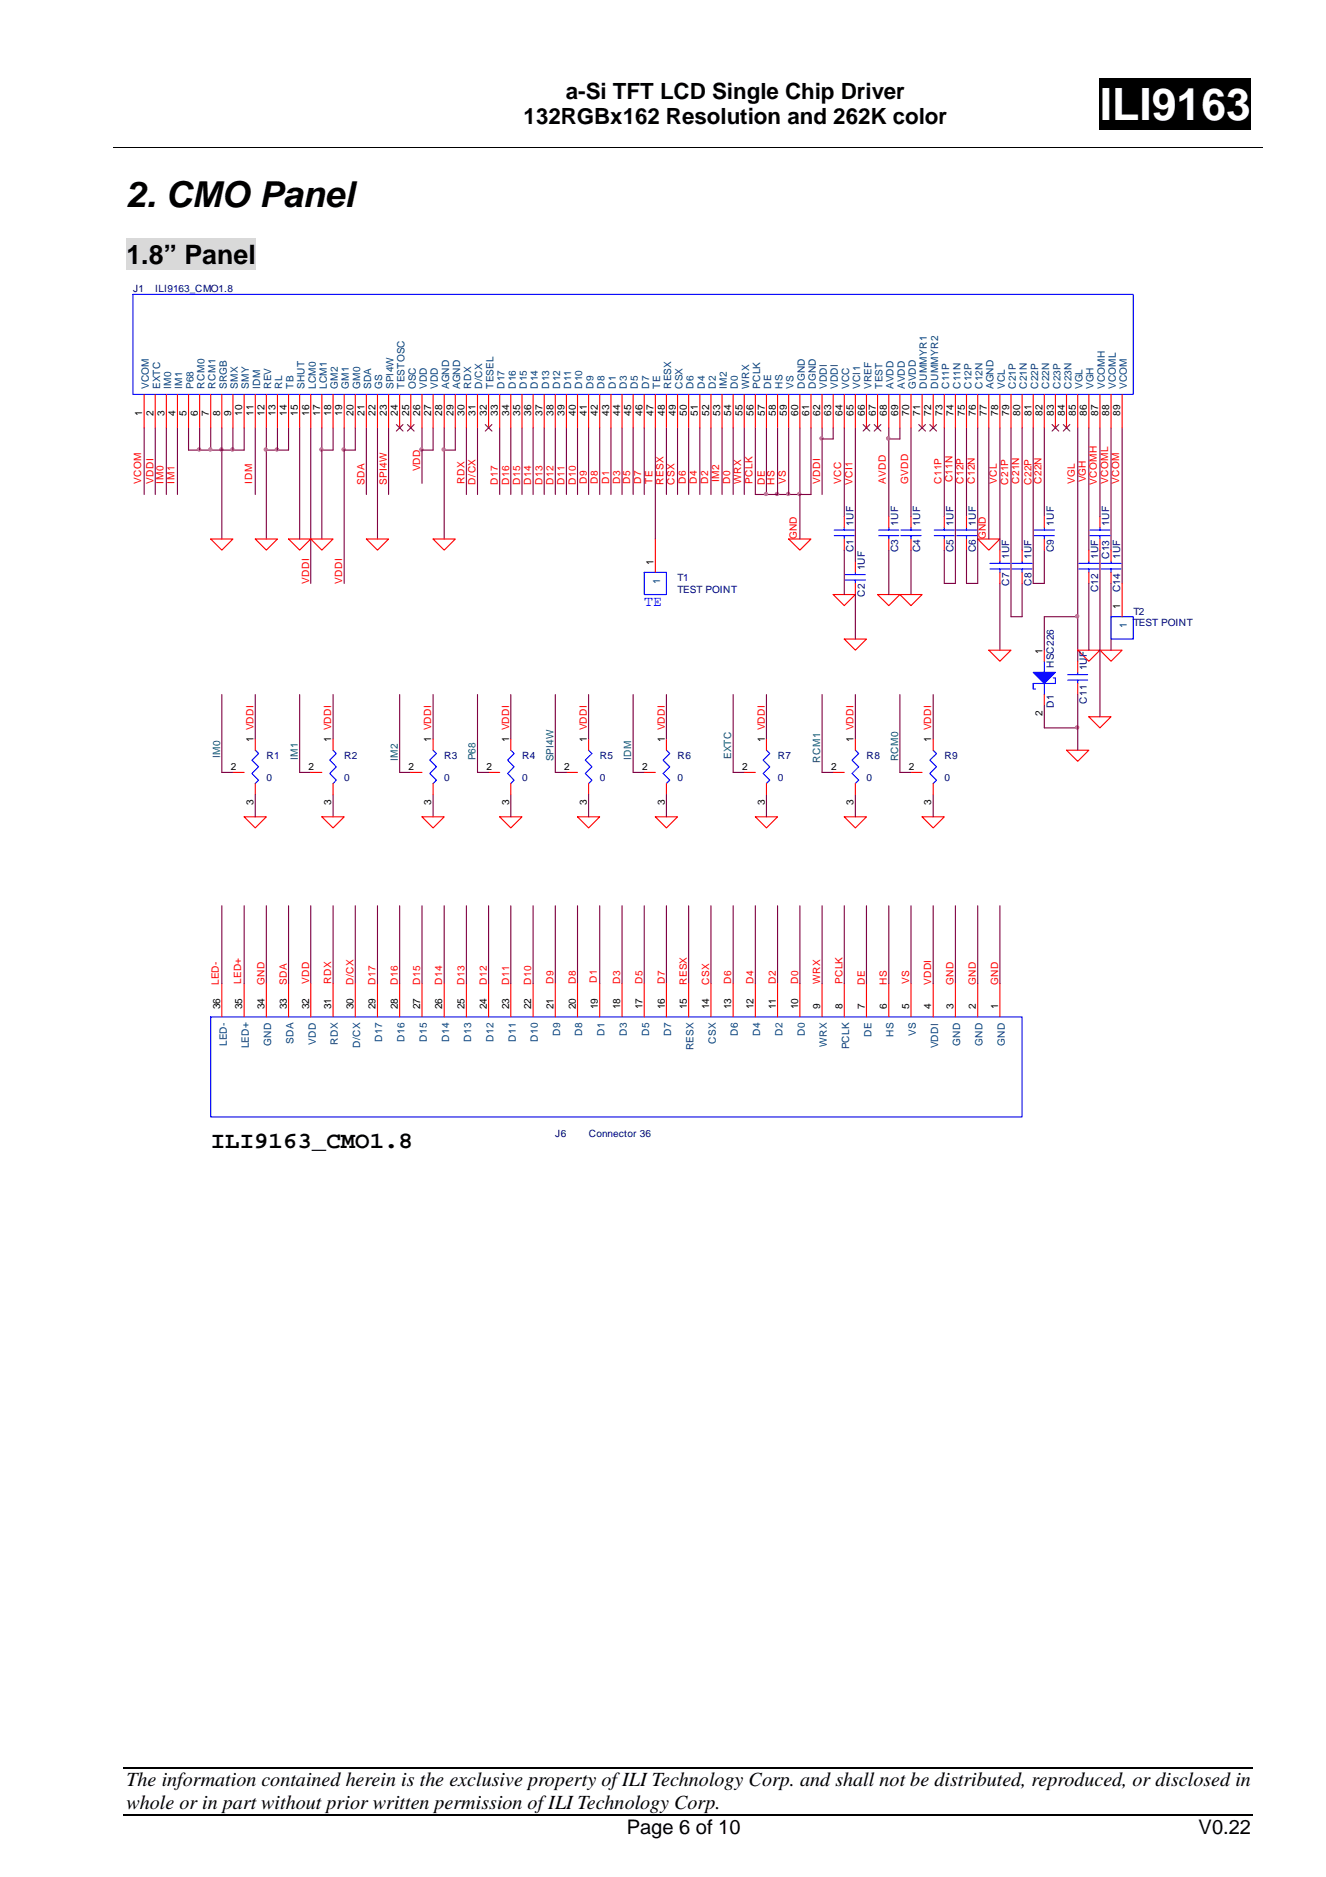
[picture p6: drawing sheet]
<svg xmlns="http://www.w3.org/2000/svg" width="210mm" height="297mm" viewBox="0 0 210 297" stroke-linecap="round" stroke-linejoin="round" font-family="sans-serif">
<defs><g id="words">
<text font-size="7" fill="#fff" x="174.1" y="18.9">ILI9163</text>
<text font-size="5.7" x="20" y="32.7">2. CMO Panel</text>
<text font-size="4.2" x="20" y="41.8">1.8” Panel</text>
<text font-size="3.7" x="33.4" y="181.7">ILI9163_CMO1.8</text>
<g font-size="3.5">
<text x="89.6" y="15.6">a-Si TFT LCD Single Chip Driver</text>
<text x="82.9" y="19.7">132RGBx162 Resolution and 262K color</text>
</g>
<g font-size="3.2">
<text x="20" y="282.7">The information contained herein is the exclusive property ofILI Technology Corp. and shall not be distributed, reproduced, or disclosed in</text>
<text x="20" y="286.3">whole or in part without prior written permission of ILI Technology Corp.</text>
<text x="99.2" y="290.2">Page 6 of 10</text>
<text x="189.7" y="290.2">V0.22</text>
</g>
<text font-size="2.3" fill="#00f" x="102" y="95.9">TE</text>
<g font-size="1.6" fill="#000080">
<text x="21.1" y="46.3">J1</text>
<text x="24.6" y="46.3">ILI9163_CMO1.8</text>
<text x="135.1" y="83.2" transform="rotate(-90 135.1 83.2)">1UF</text>
<text x="142.2" y="83.2" transform="rotate(-90 142.2 83.2)">1UF</text>
<text x="145.7" y="83.2" transform="rotate(-90 145.7 83.2)">1UF</text>
<text x="151" y="83.2" transform="rotate(-90 151 83.2)">1UF</text>
<text x="154.5" y="83.2" transform="rotate(-90 154.5 83.2)">1UF</text>
<text x="166.8" y="83.2" transform="rotate(-90 166.8 83.2)">1UF</text>
<text x="175.6" y="83.2" transform="rotate(-90 175.6 83.2)">1UF</text>
<text x="135.1" y="87.4" transform="rotate(-90 135.1 87.4)">C1</text>
<text x="142.2" y="87.4" transform="rotate(-90 142.2 87.4)">C3</text>
<text x="145.7" y="87.4" transform="rotate(-90 145.7 87.4)">C4</text>
<text x="151" y="87.4" transform="rotate(-90 151 87.4)">C5</text>
<text x="154.5" y="87.4" transform="rotate(-90 154.5 87.4)">C6</text>
<text x="159.7" y="88.5" transform="rotate(-90 159.7 88.5)">1UF</text>
<text x="163.3" y="88.5" transform="rotate(-90 163.3 88.5)">1UF</text>
<text x="166.8" y="87.4" transform="rotate(-90 166.8 87.4)">C9</text>
<text x="173.8" y="88.5" transform="rotate(-90 173.8 88.5)">1UF</text>
<text x="175.6" y="88.5" transform="rotate(-90 175.6 88.5)">C13</text>
<text x="177.3" y="88.5" transform="rotate(-90 177.3 88.5)">1UF</text>
<text x="107.3" y="92">T1</text>
<text x="107.3" y="93.8">TEST POINT</text>
<text x="136.9" y="94.4" transform="rotate(-90 136.9 94.4)">C2</text>
<text x="136.9" y="90.2" transform="rotate(-90 136.9 90.2)">1UF</text>
<text x="159.7" y="92.7" transform="rotate(-90 159.7 92.7)">C7</text>
<text x="163.3" y="92.7" transform="rotate(-90 163.3 92.7)">C8</text>
<text x="173.8" y="93.7" transform="rotate(-90 173.8 93.7)">C12</text>
<text x="177.3" y="93.7" transform="rotate(-90 177.3 93.7)">C14</text>
<text x="179.4" y="97.3">T2</text>
<text x="179.4" y="99">TEST POINT</text>
<text x="166.8" y="105.7" transform="rotate(-90 166.8 105.7)">HSC226</text>
<text x="172.1" y="106.1" transform="rotate(-90 172.1 106.1)">1UF</text>
<text x="166.8" y="112" transform="rotate(-90 166.8 112)">D1</text>
<text x="172.1" y="111.3" transform="rotate(-90 172.1 111.3)">C11</text>
<text x="42.2" y="120.1">R1</text>
<text x="42.2" y="123.7">0</text>
<text x="54.5" y="120.1">R2</text>
<text x="54.5" y="123.7">0</text>
<text x="70.3" y="120.1">R3</text>
<text x="70.3" y="123.7">0</text>
<text x="82.6" y="120.1">R4</text>
<text x="82.6" y="123.7">0</text>
<text x="95" y="120.1">R5</text>
<text x="95" y="123.7">0</text>
<text x="107.3" y="120.1">R6</text>
<text x="107.3" y="123.7">0</text>
<text x="123.1" y="120.1">R7</text>
<text x="123.1" y="123.7">0</text>
<text x="137.2" y="120.1">R8</text>
<text x="137.2" y="123.7">0</text>
<text x="149.5" y="120.1">R9</text>
<text x="149.5" y="123.7">0</text>
<text x="87.9" y="180">J6</text>
<text x="93.2" y="180">Connector 36</text>
</g>
<g font-size="1.6">
<text x="22.5" y="65.8" transform="rotate(-90 22.5 65.8)">1</text>
<text x="24.3" y="65.8" transform="rotate(-90 24.3 65.8)">2</text>
<text x="26" y="65.8" transform="rotate(-90 26 65.8)">3</text>
<text x="27.8" y="65.8" transform="rotate(-90 27.8 65.8)">4</text>
<text x="29.5" y="65.8" transform="rotate(-90 29.5 65.8)">5</text>
<text x="31.3" y="65.8" transform="rotate(-90 31.3 65.8)">6</text>
<text x="33.1" y="65.8" transform="rotate(-90 33.1 65.8)">7</text>
<text x="34.8" y="65.8" transform="rotate(-90 34.8 65.8)">8</text>
<text x="36.6" y="65.8" transform="rotate(-90 36.6 65.8)">9</text>
<text x="38.4" y="65.8" transform="rotate(-90 38.4 65.8)">10</text>
<text x="40.1" y="65.8" transform="rotate(-90 40.1 65.8)">11</text>
<text x="41.9" y="65.8" transform="rotate(-90 41.9 65.8)">12</text>
<text x="43.6" y="65.8" transform="rotate(-90 43.6 65.8)">13</text>
<text x="45.4" y="65.8" transform="rotate(-90 45.4 65.8)">14</text>
<text x="47.2" y="65.8" transform="rotate(-90 47.2 65.8)">15</text>
<text x="48.9" y="65.8" transform="rotate(-90 48.9 65.8)">16</text>
<text x="50.7" y="65.8" transform="rotate(-90 50.7 65.8)">17</text>
<text x="52.4" y="65.8" transform="rotate(-90 52.4 65.8)">18</text>
<text x="54.2" y="65.8" transform="rotate(-90 54.2 65.8)">19</text>
<text x="55.9" y="65.8" transform="rotate(-90 55.9 65.8)">20</text>
<text x="57.7" y="65.8" transform="rotate(-90 57.7 65.8)">21</text>
<text x="59.5" y="65.8" transform="rotate(-90 59.5 65.8)">22</text>
<text x="61.2" y="65.8" transform="rotate(-90 61.2 65.8)">23</text>
<text x="63" y="65.8" transform="rotate(-90 63 65.8)">24</text>
<text x="64.7" y="65.8" transform="rotate(-90 64.7 65.8)">25</text>
<text x="66.5" y="65.8" transform="rotate(-90 66.5 65.8)">26</text>
<text x="68.3" y="65.8" transform="rotate(-90 68.3 65.8)">27</text>
<text x="70" y="65.8" transform="rotate(-90 70 65.8)">28</text>
<text x="71.8" y="65.8" transform="rotate(-90 71.8 65.8)">29</text>
<text x="73.5" y="65.8" transform="rotate(-90 73.5 65.8)">30</text>
<text x="75.3" y="65.8" transform="rotate(-90 75.3 65.8)">31</text>
<text x="77.1" y="65.8" transform="rotate(-90 77.1 65.8)">32</text>
<text x="78.8" y="65.8" transform="rotate(-90 78.8 65.8)">33</text>
<text x="80.6" y="65.8" transform="rotate(-90 80.6 65.8)">34</text>
<text x="82.3" y="65.8" transform="rotate(-90 82.3 65.8)">35</text>
<text x="84.1" y="65.8" transform="rotate(-90 84.1 65.8)">36</text>
<text x="85.9" y="65.8" transform="rotate(-90 85.9 65.8)">37</text>
<text x="87.6" y="65.8" transform="rotate(-90 87.6 65.8)">38</text>
<text x="89.4" y="65.8" transform="rotate(-90 89.4 65.8)">39</text>
<text x="91.1" y="65.8" transform="rotate(-90 91.1 65.8)">40</text>
<text x="92.9" y="65.8" transform="rotate(-90 92.9 65.8)">41</text>
<text x="94.7" y="65.8" transform="rotate(-90 94.7 65.8)">42</text>
<text x="96.4" y="65.8" transform="rotate(-90 96.4 65.8)">43</text>
<text x="98.2" y="65.8" transform="rotate(-90 98.2 65.8)">44</text>
<text x="99.9" y="65.8" transform="rotate(-90 99.9 65.8)">45</text>
<text x="101.7" y="65.8" transform="rotate(-90 101.7 65.8)">46</text>
<text x="103.4" y="65.8" transform="rotate(-90 103.4 65.8)">47</text>
<text x="105.2" y="65.8" transform="rotate(-90 105.2 65.8)">48</text>
<text x="107" y="65.8" transform="rotate(-90 107 65.8)">49</text>
<text x="108.7" y="65.8" transform="rotate(-90 108.7 65.8)">50</text>
<text x="110.5" y="65.8" transform="rotate(-90 110.5 65.8)">51</text>
<text x="112.2" y="65.8" transform="rotate(-90 112.2 65.8)">52</text>
<text x="114" y="65.8" transform="rotate(-90 114 65.8)">53</text>
<text x="115.8" y="65.8" transform="rotate(-90 115.8 65.8)">54</text>
<text x="117.5" y="65.8" transform="rotate(-90 117.5 65.8)">55</text>
<text x="119.3" y="65.8" transform="rotate(-90 119.3 65.8)">56</text>
<text x="121.1" y="65.8" transform="rotate(-90 121.1 65.8)">57</text>
<text x="122.8" y="65.8" transform="rotate(-90 122.8 65.8)">58</text>
<text x="124.6" y="65.8" transform="rotate(-90 124.6 65.8)">59</text>
<text x="126.3" y="65.8" transform="rotate(-90 126.3 65.8)">60</text>
<text x="128.1" y="65.8" transform="rotate(-90 128.1 65.8)">61</text>
<text x="129.8" y="65.8" transform="rotate(-90 129.8 65.8)">62</text>
<text x="131.6" y="65.8" transform="rotate(-90 131.6 65.8)">63</text>
<text x="133.3" y="65.8" transform="rotate(-90 133.3 65.8)">64</text>
<text x="135.1" y="65.8" transform="rotate(-90 135.1 65.8)">65</text>
<text x="136.9" y="65.8" transform="rotate(-90 136.9 65.8)">66</text>
<text x="138.6" y="65.8" transform="rotate(-90 138.6 65.8)">67</text>
<text x="140.4" y="65.8" transform="rotate(-90 140.4 65.8)">68</text>
<text x="142.2" y="65.8" transform="rotate(-90 142.2 65.8)">69</text>
<text x="143.9" y="65.8" transform="rotate(-90 143.9 65.8)">70</text>
<text x="145.7" y="65.8" transform="rotate(-90 145.7 65.8)">71</text>
<text x="147.4" y="65.8" transform="rotate(-90 147.4 65.8)">72</text>
<text x="149.2" y="65.8" transform="rotate(-90 149.2 65.8)">73</text>
<text x="151" y="65.8" transform="rotate(-90 151 65.8)">74</text>
<text x="152.7" y="65.8" transform="rotate(-90 152.7 65.8)">75</text>
<text x="154.5" y="65.8" transform="rotate(-90 154.5 65.8)">76</text>
<text x="156.2" y="65.8" transform="rotate(-90 156.2 65.8)">77</text>
<text x="158" y="65.8" transform="rotate(-90 158 65.8)">78</text>
<text x="159.7" y="65.8" transform="rotate(-90 159.7 65.8)">79</text>
<text x="161.5" y="65.8" transform="rotate(-90 161.5 65.8)">80</text>
<text x="163.3" y="65.8" transform="rotate(-90 163.3 65.8)">81</text>
<text x="165" y="65.8" transform="rotate(-90 165 65.8)">82</text>
<text x="166.8" y="65.8" transform="rotate(-90 166.8 65.8)">83</text>
<text x="168.6" y="65.8" transform="rotate(-90 168.6 65.8)">84</text>
<text x="170.3" y="65.8" transform="rotate(-90 170.3 65.8)">85</text>
<text x="172.1" y="65.8" transform="rotate(-90 172.1 65.8)">86</text>
<text x="173.8" y="65.8" transform="rotate(-90 173.8 65.8)">87</text>
<text x="175.6" y="65.8" transform="rotate(-90 175.6 65.8)">88</text>
<text x="177.3" y="65.8" transform="rotate(-90 177.3 65.8)">89</text>
<text x="103.4" y="89.3" transform="rotate(-90 103.4 89.3)">1</text>
<text x="177.3" y="96.4" transform="rotate(-90 177.3 96.4)">1</text>
<text x="165" y="103.4" transform="rotate(-90 165 103.4)">1</text>
<text x="165" y="113.3" transform="rotate(-90 165 113.3)">2</text>
<text x="40.1" y="117.5" transform="rotate(-90 40.1 117.5)">1 VDDI</text>
<text x="52.4" y="117.5" transform="rotate(-90 52.4 117.5)">1 VDDI</text>
<text x="68.3" y="117.5" transform="rotate(-90 68.3 117.5)">1 VDDI</text>
<text x="80.6" y="117.5" transform="rotate(-90 80.6 117.5)">1 VDDI</text>
<text x="92.9" y="117.5" transform="rotate(-90 92.9 117.5)">1 VDDI</text>
<text x="105.2" y="117.5" transform="rotate(-90 105.2 117.5)">1 VDDI</text>
<text x="121.1" y="117.5" transform="rotate(-90 121.1 117.5)">1 VDDI</text>
<text x="135.1" y="117.5" transform="rotate(-90 135.1 117.5)">1 VDDI</text>
<text x="147.4" y="117.5" transform="rotate(-90 147.4 117.5)">1 VDDI</text>
<text x="36.5" y="121.9">2</text>
<text x="48.9" y="121.9">2</text>
<text x="64.7" y="121.9">2</text>
<text x="77" y="121.9">2</text>
<text x="89.3" y="121.9">2</text>
<text x="101.6" y="121.9">2</text>
<text x="117.5" y="121.9">2</text>
<text x="131.6" y="121.9">2</text>
<text x="143.9" y="121.9">2</text>
<text x="40.1" y="127.3" transform="rotate(-90 40.1 127.3)">3</text>
<text x="52.4" y="127.3" transform="rotate(-90 52.4 127.3)">3</text>
<text x="68.3" y="127.3" transform="rotate(-90 68.3 127.3)">3</text>
<text x="80.6" y="127.3" transform="rotate(-90 80.6 127.3)">3</text>
<text x="92.9" y="127.3" transform="rotate(-90 92.9 127.3)">3</text>
<text x="105.2" y="127.3" transform="rotate(-90 105.2 127.3)">3</text>
<text x="121.1" y="127.3" transform="rotate(-90 121.1 127.3)">3</text>
<text x="135.1" y="127.3" transform="rotate(-90 135.1 127.3)">3</text>
<text x="147.4" y="127.3" transform="rotate(-90 147.4 127.3)">3</text>
<text x="34.8" y="159.7" transform="rotate(-90 34.8 159.7)">36</text>
<text x="38.4" y="159.7" transform="rotate(-90 38.4 159.7)">35</text>
<text x="41.9" y="159.7" transform="rotate(-90 41.9 159.7)">34</text>
<text x="45.4" y="159.7" transform="rotate(-90 45.4 159.7)">33</text>
<text x="48.9" y="159.7" transform="rotate(-90 48.9 159.7)">32</text>
<text x="52.4" y="159.7" transform="rotate(-90 52.4 159.7)">31</text>
<text x="55.9" y="159.7" transform="rotate(-90 55.9 159.7)">30</text>
<text x="59.5" y="159.7" transform="rotate(-90 59.5 159.7)">29</text>
<text x="63" y="159.7" transform="rotate(-90 63 159.7)">28</text>
<text x="66.5" y="159.7" transform="rotate(-90 66.5 159.7)">27</text>
<text x="70" y="159.7" transform="rotate(-90 70 159.7)">26</text>
<text x="73.5" y="159.7" transform="rotate(-90 73.5 159.7)">25</text>
<text x="77.1" y="159.7" transform="rotate(-90 77.1 159.7)">24</text>
<text x="80.6" y="159.7" transform="rotate(-90 80.6 159.7)">23</text>
<text x="84.1" y="159.7" transform="rotate(-90 84.1 159.7)">22</text>
<text x="87.6" y="159.7" transform="rotate(-90 87.6 159.7)">21</text>
<text x="91.1" y="159.7" transform="rotate(-90 91.1 159.7)">20</text>
<text x="94.7" y="159.7" transform="rotate(-90 94.7 159.7)">19</text>
<text x="98.2" y="159.7" transform="rotate(-90 98.2 159.7)">18</text>
<text x="101.7" y="159.7" transform="rotate(-90 101.7 159.7)">17</text>
<text x="105.2" y="159.7" transform="rotate(-90 105.2 159.7)">16</text>
<text x="108.7" y="159.7" transform="rotate(-90 108.7 159.7)">15</text>
<text x="112.2" y="159.7" transform="rotate(-90 112.2 159.7)">14</text>
<text x="115.8" y="159.7" transform="rotate(-90 115.8 159.7)">13</text>
<text x="119.3" y="159.7" transform="rotate(-90 119.3 159.7)">12</text>
<text x="122.8" y="159.7" transform="rotate(-90 122.8 159.7)">11</text>
<text x="126.3" y="159.7" transform="rotate(-90 126.3 159.7)">10</text>
<text x="129.8" y="159.7" transform="rotate(-90 129.8 159.7)">9</text>
<text x="133.3" y="159.7" transform="rotate(-90 133.3 159.7)">8</text>
<text x="136.9" y="159.7" transform="rotate(-90 136.9 159.7)">7</text>
<text x="140.4" y="159.7" transform="rotate(-90 140.4 159.7)">6</text>
<text x="143.9" y="159.7" transform="rotate(-90 143.9 159.7)">5</text>
<text x="147.4" y="159.7" transform="rotate(-90 147.4 159.7)">4</text>
<text x="151" y="159.7" transform="rotate(-90 151 159.7)">3</text>
<text x="154.5" y="159.7" transform="rotate(-90 154.5 159.7)">2</text>
<text x="158" y="159.7" transform="rotate(-90 158 159.7)">1</text>
</g>
<g font-size="1.6" fill="#004080">
<text x="23.6" y="61.6" transform="rotate(-90 23.6 61.6)">VCOM</text>
<text x="25.3" y="61.6" transform="rotate(-90 25.3 61.6)">EXTC</text>
<text x="27.1" y="61.6" transform="rotate(-90 27.1 61.6)">IM0</text>
<text x="28.8" y="61.6" transform="rotate(-90 28.8 61.6)">IM1</text>
<text x="30.6" y="61.6" transform="rotate(-90 30.6 61.6)">P68</text>
<text x="32.4" y="61.6" transform="rotate(-90 32.4 61.6)">RCM0</text>
<text x="34.1" y="61.6" transform="rotate(-90 34.1 61.6)">RCM1</text>
<text x="35.9" y="61.6" transform="rotate(-90 35.9 61.6)">SRGB</text>
<text x="37.7" y="61.6" transform="rotate(-90 37.7 61.6)">SMX</text>
<text x="39.4" y="61.6" transform="rotate(-90 39.4 61.6)">SMY</text>
<text x="41.2" y="61.6" transform="rotate(-90 41.2 61.6)">IDM</text>
<text x="42.9" y="61.6" transform="rotate(-90 42.9 61.6)">REV</text>
<text x="44.7" y="61.6" transform="rotate(-90 44.7 61.6)">RL</text>
<text x="46.4" y="61.6" transform="rotate(-90 46.4 61.6)">TB</text>
<text x="48.2" y="61.6" transform="rotate(-90 48.2 61.6)">SHUT</text>
<text x="50" y="61.6" transform="rotate(-90 50 61.6)">LCM0</text>
<text x="51.7" y="61.6" transform="rotate(-90 51.7 61.6)">LCM1</text>
<text x="53.5" y="61.6" transform="rotate(-90 53.5 61.6)">GM2</text>
<text x="55.2" y="61.6" transform="rotate(-90 55.2 61.6)">GM1</text>
<text x="57" y="61.6" transform="rotate(-90 57 61.6)">GM0</text>
<text x="58.8" y="61.6" transform="rotate(-90 58.8 61.6)">SDA</text>
<text x="60.5" y="61.6" transform="rotate(-90 60.5 61.6)">GS</text>
<text x="62.3" y="61.6" transform="rotate(-90 62.3 61.6)">SPI4W</text>
<text x="64" y="61.6" transform="rotate(-90 64 61.6)">TESTOSC</text>
<text x="65.8" y="61.6" transform="rotate(-90 65.8 61.6)">OSC</text>
<text x="67.6" y="61.6" transform="rotate(-90 67.6 61.6)">VDD</text>
<text x="69.3" y="61.6" transform="rotate(-90 69.3 61.6)">VDD</text>
<text x="71.1" y="61.6" transform="rotate(-90 71.1 61.6)">AGND</text>
<text x="72.8" y="61.6" transform="rotate(-90 72.8 61.6)">AGND</text>
<text x="74.6" y="61.6" transform="rotate(-90 74.6 61.6)">RDX</text>
<text x="76.3" y="61.6" transform="rotate(-90 76.3 61.6)">D/CX</text>
<text x="78.1" y="61.6" transform="rotate(-90 78.1 61.6)">TESEL</text>
<text x="79.9" y="61.6" transform="rotate(-90 79.9 61.6)">D17</text>
<text x="81.6" y="61.6" transform="rotate(-90 81.6 61.6)">D16</text>
<text x="83.4" y="61.6" transform="rotate(-90 83.4 61.6)">D15</text>
<text x="85.2" y="61.6" transform="rotate(-90 85.2 61.6)">D14</text>
<text x="86.9" y="61.6" transform="rotate(-90 86.9 61.6)">D13</text>
<text x="88.7" y="61.6" transform="rotate(-90 88.7 61.6)">D12</text>
<text x="90.4" y="61.6" transform="rotate(-90 90.4 61.6)">D11</text>
<text x="92.2" y="61.6" transform="rotate(-90 92.2 61.6)">D10</text>
<text x="94" y="61.6" transform="rotate(-90 94 61.6)">D9</text>
<text x="95.7" y="61.6" transform="rotate(-90 95.7 61.6)">D8</text>
<text x="97.5" y="61.6" transform="rotate(-90 97.5 61.6)">D1</text>
<text x="99.2" y="61.6" transform="rotate(-90 99.2 61.6)">D3</text>
<text x="101" y="61.6" transform="rotate(-90 101 61.6)">D5</text>
<text x="102.7" y="61.6" transform="rotate(-90 102.7 61.6)">D7</text>
<text x="104.5" y="61.6" transform="rotate(-90 104.5 61.6)">TE</text>
<text x="106.3" y="61.6" transform="rotate(-90 106.3 61.6)">RESX</text>
<text x="108" y="61.6" transform="rotate(-90 108 61.6)">CSX</text>
<text x="109.8" y="61.6" transform="rotate(-90 109.8 61.6)">D6</text>
<text x="111.5" y="61.6" transform="rotate(-90 111.5 61.6)">D4</text>
<text x="113.3" y="61.6" transform="rotate(-90 113.3 61.6)">D2</text>
<text x="115.1" y="61.6" transform="rotate(-90 115.1 61.6)">IM2</text>
<text x="116.8" y="61.6" transform="rotate(-90 116.8 61.6)">D0</text>
<text x="118.6" y="61.6" transform="rotate(-90 118.6 61.6)">WRX</text>
<text x="120.3" y="61.6" transform="rotate(-90 120.3 61.6)">PCLK</text>
<text x="122.1" y="61.6" transform="rotate(-90 122.1 61.6)">DE</text>
<text x="123.9" y="61.6" transform="rotate(-90 123.9 61.6)">HS</text>
<text x="125.6" y="61.6" transform="rotate(-90 125.6 61.6)">VS</text>
<text x="127.4" y="61.6" transform="rotate(-90 127.4 61.6)">DGND</text>
<text x="129.1" y="61.6" transform="rotate(-90 129.1 61.6)">DGND</text>
<text x="130.9" y="61.6" transform="rotate(-90 130.9 61.6)">VDDI</text>
<text x="132.7" y="61.6" transform="rotate(-90 132.7 61.6)">VDDI</text>
<text x="134.4" y="61.6" transform="rotate(-90 134.4 61.6)">VCC</text>
<text x="136.2" y="61.6" transform="rotate(-90 136.2 61.6)">VCI1</text>
<text x="137.9" y="61.6" transform="rotate(-90 137.9 61.6)">VREF</text>
<text x="139.7" y="61.6" transform="rotate(-90 139.7 61.6)">TEST</text>
<text x="141.5" y="61.6" transform="rotate(-90 141.5 61.6)">AVDD</text>
<text x="143.2" y="61.6" transform="rotate(-90 143.2 61.6)">AVDD</text>
<text x="145" y="61.6" transform="rotate(-90 145 61.6)">GVDD</text>
<text x="146.7" y="61.6" transform="rotate(-90 146.7 61.6)">DUMMYR1</text>
<text x="148.5" y="61.6" transform="rotate(-90 148.5 61.6)">DUMMYR2</text>
<text x="150.2" y="61.6" transform="rotate(-90 150.2 61.6)">C11P</text>
<text x="152" y="61.6" transform="rotate(-90 152 61.6)">C11N</text>
<text x="153.8" y="61.6" transform="rotate(-90 153.8 61.6)">C12P</text>
<text x="155.5" y="61.6" transform="rotate(-90 155.5 61.6)">C12N</text>
<text x="157.3" y="61.6" transform="rotate(-90 157.3 61.6)">AGND</text>
<text x="159" y="61.6" transform="rotate(-90 159 61.6)">VCL</text>
<text x="160.8" y="61.6" transform="rotate(-90 160.8 61.6)">C21P</text>
<text x="162.6" y="61.6" transform="rotate(-90 162.6 61.6)">C21N</text>
<text x="164.3" y="61.6" transform="rotate(-90 164.3 61.6)">C22P</text>
<text x="166.1" y="61.6" transform="rotate(-90 166.1 61.6)">C22N</text>
<text x="167.8" y="61.6" transform="rotate(-90 167.8 61.6)">C23P</text>
<text x="169.6" y="61.6" transform="rotate(-90 169.6 61.6)">C23N</text>
<text x="171.4" y="61.6" transform="rotate(-90 171.4 61.6)">VGL</text>
<text x="173.1" y="61.6" transform="rotate(-90 173.1 61.6)">VGH</text>
<text x="174.9" y="61.6" transform="rotate(-90 174.9 61.6)">VCOMH</text>
<text x="176.6" y="61.6" transform="rotate(-90 176.6 61.6)">VCOML</text>
<text x="178.4" y="61.6" transform="rotate(-90 178.4 61.6)">VCOM</text>
<text x="104.5" y="92.4" transform="rotate(-90 104.5 92.4)">1</text>
<text x="178.4" y="99.4" transform="rotate(-90 178.4 99.4)">1</text>
<text x="35.9" y="165.5" transform="rotate(-90 35.9 165.5)">LED-</text>
<text x="39.4" y="165.9" transform="rotate(-90 39.4 165.9)">LED+</text>
<text x="42.9" y="165.5" transform="rotate(-90 42.9 165.5)">GND</text>
<text x="46.4" y="165.2" transform="rotate(-90 46.4 165.2)">SDA</text>
<text x="50" y="165.4" transform="rotate(-90 50 165.4)">VDD</text>
<text x="53.5" y="165.4" transform="rotate(-90 53.5 165.4)">RDX</text>
<text x="57" y="165.9" transform="rotate(-90 57 165.9)">D/CX</text>
<text x="60.5" y="164.8" transform="rotate(-90 60.5 164.8)">D17</text>
<text x="64.1" y="164.8" transform="rotate(-90 64.1 164.8)">D16</text>
<text x="67.6" y="164.8" transform="rotate(-90 67.6 164.8)">D15</text>
<text x="71.1" y="164.8" transform="rotate(-90 71.1 164.8)">D14</text>
<text x="74.6" y="164.8" transform="rotate(-90 74.6 164.8)">D13</text>
<text x="78.1" y="164.8" transform="rotate(-90 78.1 164.8)">D12</text>
<text x="81.6" y="164.8" transform="rotate(-90 81.6 164.8)">D11</text>
<text x="85.2" y="164.8" transform="rotate(-90 85.2 164.8)">D10</text>
<text x="88.7" y="163.9" transform="rotate(-90 88.7 163.9)">D9</text>
<text x="92.2" y="163.9" transform="rotate(-90 92.2 163.9)">D8</text>
<text x="95.7" y="163.9" transform="rotate(-90 95.7 163.9)">D1</text>
<text x="99.2" y="163.9" transform="rotate(-90 99.2 163.9)">D3</text>
<text x="102.7" y="163.9" transform="rotate(-90 102.7 163.9)">D5</text>
<text x="106.3" y="163.9" transform="rotate(-90 106.3 163.9)">D7</text>
<text x="109.8" y="166.2" transform="rotate(-90 109.8 166.2)">RESX</text>
<text x="113.3" y="165.2" transform="rotate(-90 113.3 165.2)">CSX</text>
<text x="116.8" y="163.9" transform="rotate(-90 116.8 163.9)">D6</text>
<text x="120.3" y="163.9" transform="rotate(-90 120.3 163.9)">D4</text>
<text x="123.9" y="163.9" transform="rotate(-90 123.9 163.9)">D2</text>
<text x="127.4" y="163.9" transform="rotate(-90 127.4 163.9)">D0</text>
<text x="130.9" y="165.7" transform="rotate(-90 130.9 165.7)">WRX</text>
<text x="134.4" y="166.1" transform="rotate(-90 134.4 166.1)">PCLK</text>
<text x="137.9" y="164.1" transform="rotate(-90 137.9 164.1)">DE</text>
<text x="141.5" y="164.1" transform="rotate(-90 141.5 164.1)">HS</text>
<text x="145" y="163.9" transform="rotate(-90 145 163.9)">VS</text>
<text x="148.5" y="165.9" transform="rotate(-90 148.5 165.9)">VDDI</text>
<text x="152" y="165.5" transform="rotate(-90 152 165.5)">GND</text>
<text x="155.5" y="165.5" transform="rotate(-90 155.5 165.5)">GND</text>
<text x="159" y="165.5" transform="rotate(-90 159 165.5)">GND</text>
</g>
<g font-size="1.6" fill="#f00">
<text x="22.4" y="76.5" transform="rotate(-90 22.4 76.5)">VCOM</text>
<text x="24.3" y="76.5" transform="rotate(-90 24.3 76.5)">VDDI</text>
<text x="25.9" y="76.5" transform="rotate(-90 25.9 76.5)">IM0</text>
<text x="27.6" y="76.5" transform="rotate(-90 27.6 76.5)">IM1</text>
<text x="39.9" y="76.5" transform="rotate(-90 39.9 76.5)">IDM</text>
<text x="57.7" y="76.7" transform="rotate(-90 57.7 76.7)">SDA</text>
<text x="61.2" y="76.7" transform="rotate(-90 61.2 76.7)">SPI4W</text>
<text x="66.5" y="74.6" transform="rotate(-90 66.5 74.6)">VDD</text>
<text x="73.5" y="76.5" transform="rotate(-90 73.5 76.5)">RDX</text>
<text x="75.3" y="76.7" transform="rotate(-90 75.3 76.7)">D/CX</text>
<text x="78.8" y="76.7" transform="rotate(-90 78.8 76.7)">D17</text>
<text x="80.6" y="76.7" transform="rotate(-90 80.6 76.7)">D16</text>
<text x="82.3" y="76.7" transform="rotate(-90 82.3 76.7)">D15</text>
<text x="84.1" y="76.7" transform="rotate(-90 84.1 76.7)">D14</text>
<text x="85.9" y="76.7" transform="rotate(-90 85.9 76.7)">D13</text>
<text x="87.6" y="76.7" transform="rotate(-90 87.6 76.7)">D12</text>
<text x="89.4" y="76.7" transform="rotate(-90 89.4 76.7)">D11</text>
<text x="91.1" y="76.7" transform="rotate(-90 91.1 76.7)">D10</text>
<text x="92.9" y="76.5" transform="rotate(-90 92.9 76.5)">D9</text>
<text x="94.7" y="76.5" transform="rotate(-90 94.7 76.5)">D8</text>
<text x="96.4" y="76.5" transform="rotate(-90 96.4 76.5)">D1</text>
<text x="98.2" y="76.5" transform="rotate(-90 98.2 76.5)">D3</text>
<text x="99.8" y="76.5" transform="rotate(-90 99.8 76.5)">D5</text>
<text x="101.5" y="76.5" transform="rotate(-90 101.5 76.5)">D7</text>
<text x="103.3" y="76.5" transform="rotate(-90 103.3 76.5)">TE</text>
<text x="105" y="76.7" transform="rotate(-90 105 76.7)">RESX</text>
<text x="106.8" y="76.7" transform="rotate(-90 106.8 76.7)">CSX</text>
<text x="108.5" y="76.5" transform="rotate(-90 108.5 76.5)">D6</text>
<text x="110.3" y="76.5" transform="rotate(-90 110.3 76.5)">D4</text>
<text x="112.1" y="76.5" transform="rotate(-90 112.1 76.5)">D2</text>
<text x="113.8" y="76.3" transform="rotate(-90 113.8 76.3)">IM2</text>
<text x="115.6" y="76.5" transform="rotate(-90 115.6 76.5)">D0</text>
<text x="117.3" y="76.5" transform="rotate(-90 117.3 76.5)">WRX</text>
<text x="119.1" y="76.5" transform="rotate(-90 119.1 76.5)">PCLK</text>
<text x="121.1" y="76.7" transform="rotate(-90 121.1 76.7)">DE</text>
<text x="122.6" y="76.7" transform="rotate(-90 122.6 76.7)">HS</text>
<text x="124.4" y="76.5" transform="rotate(-90 124.4 76.5)">VS</text>
<text x="129.8" y="76.5" transform="rotate(-90 129.8 76.5)">VDDI</text>
<text x="133.2" y="76.5" transform="rotate(-90 133.2 76.5)">VCC</text>
<text x="134.9" y="76.7" transform="rotate(-90 134.9 76.7)">VCI1</text>
<text x="140.2" y="76.5" transform="rotate(-90 140.2 76.5)">AVDD</text>
<text x="143.7" y="76.5" transform="rotate(-90 143.7 76.5)">GVDD</text>
<text x="149" y="76.5" transform="rotate(-90 149 76.5)">C11P</text>
<text x="150.8" y="76.3" transform="rotate(-90 150.8 76.3)">C11N</text>
<text x="152.5" y="76.5" transform="rotate(-90 152.5 76.5)">C12P</text>
<text x="154.3" y="76.5" transform="rotate(-90 154.3 76.5)">C12N</text>
<text x="157.8" y="76.5" transform="rotate(-90 157.8 76.5)">VCL</text>
<text x="159.6" y="76.7" transform="rotate(-90 159.6 76.7)">C21P</text>
<text x="161.3" y="76.5" transform="rotate(-90 161.3 76.5)">C21N</text>
<text x="163.3" y="76.7" transform="rotate(-90 163.3 76.7)">C22P</text>
<text x="164.8" y="76.5" transform="rotate(-90 164.8 76.5)">C22N</text>
<text x="170.1" y="76.5" transform="rotate(-90 170.1 76.5)">VGL</text>
<text x="171.9" y="76.3" transform="rotate(-90 171.9 76.3)">VGH</text>
<text x="173.7" y="76.7" transform="rotate(-90 173.7 76.7)">VCOMH</text>
<text x="175.4" y="76.5" transform="rotate(-90 175.4 76.5)">VCOML</text>
<text x="177.2" y="76.5" transform="rotate(-90 177.2 76.5)">VCOM</text>
<text x="126.2" y="85.3" transform="rotate(-90 126.2 85.3)">GND</text>
<text x="156.1" y="85.3" transform="rotate(-90 156.1 85.3)">GND</text>
<text x="48.9" y="92.4" transform="rotate(-90 48.9 92.4)">VDDI</text>
<text x="54.2" y="92.4" transform="rotate(-90 54.2 92.4)">VDDI</text>
<text x="34.6" y="155.9" transform="rotate(-90 34.6 155.9)">LED-</text>
<text x="38.2" y="155.7" transform="rotate(-90 38.2 155.7)">LED+</text>
<text x="41.9" y="155.9" transform="rotate(-90 41.9 155.9)">GND</text>
<text x="45.4" y="155.9" transform="rotate(-90 45.4 155.9)">SDA</text>
<text x="48.9" y="155.7" transform="rotate(-90 48.9 155.7)">VDD</text>
<text x="52.4" y="155.7" transform="rotate(-90 52.4 155.7)">RDX</text>
<text x="55.9" y="155.9" transform="rotate(-90 55.9 155.9)">D/CX</text>
<text x="59.5" y="155.9" transform="rotate(-90 59.5 155.9)">D17</text>
<text x="63" y="155.9" transform="rotate(-90 63 155.9)">D16</text>
<text x="66.5" y="155.9" transform="rotate(-90 66.5 155.9)">D15</text>
<text x="70" y="155.9" transform="rotate(-90 70 155.9)">D14</text>
<text x="73.5" y="155.9" transform="rotate(-90 73.5 155.9)">D13</text>
<text x="77.1" y="155.9" transform="rotate(-90 77.1 155.9)">D12</text>
<text x="80.6" y="155.9" transform="rotate(-90 80.6 155.9)">D11</text>
<text x="84.1" y="155.9" transform="rotate(-90 84.1 155.9)">D10</text>
<text x="87.6" y="155.7" transform="rotate(-90 87.6 155.7)">D9</text>
<text x="91.1" y="155.7" transform="rotate(-90 91.1 155.7)">D8</text>
<text x="94.5" y="155.5" transform="rotate(-90 94.5 155.5)">D1</text>
<text x="98.2" y="155.7" transform="rotate(-90 98.2 155.7)">D3</text>
<text x="101.7" y="155.7" transform="rotate(-90 101.7 155.7)">D5</text>
<text x="105.2" y="155.7" transform="rotate(-90 105.2 155.7)">D7</text>
<text x="108.7" y="155.9" transform="rotate(-90 108.7 155.9)">RESX</text>
<text x="112.2" y="155.9" transform="rotate(-90 112.2 155.9)">CSX</text>
<text x="115.8" y="155.7" transform="rotate(-90 115.8 155.7)">D6</text>
<text x="119.3" y="155.7" transform="rotate(-90 119.3 155.7)">D4</text>
<text x="122.8" y="155.7" transform="rotate(-90 122.8 155.7)">D2</text>
<text x="126.3" y="155.7" transform="rotate(-90 126.3 155.7)">D0</text>
<text x="129.8" y="155.7" transform="rotate(-90 129.8 155.7)">WRX</text>
<text x="133.3" y="155.7" transform="rotate(-90 133.3 155.7)">PCLK</text>
<text x="136.9" y="155.9" transform="rotate(-90 136.9 155.9)">DE</text>
<text x="140.4" y="155.9" transform="rotate(-90 140.4 155.9)">HS</text>
<text x="143.9" y="155.7" transform="rotate(-90 143.9 155.7)">VS</text>
<text x="147.4" y="155.9" transform="rotate(-90 147.4 155.9)">VDDI</text>
<text x="151" y="155.9" transform="rotate(-90 151 155.9)">GND</text>
<text x="154.5" y="155.9" transform="rotate(-90 154.5 155.9)">GND</text>
<text x="158" y="155.9" transform="rotate(-90 158 155.9)">GND</text>
</g>
<g font-size="1.6" fill="#008040">
<text x="34.8" y="120" transform="rotate(-90 34.8 120)">IM0</text>
<text x="47.2" y="120.3" transform="rotate(-90 47.2 120.3)">IM1</text>
<text x="63" y="120.5" transform="rotate(-90 63 120.5)">IM2</text>
<text x="75.3" y="120.3" transform="rotate(-90 75.3 120.3)">P68</text>
<text x="87.6" y="120.5" transform="rotate(-90 87.6 120.5)">SPI4W</text>
<text x="99.9" y="120.3" transform="rotate(-90 99.9 120.3)">IDM</text>
<text x="115.8" y="120.1" transform="rotate(-90 115.8 120.1)">EXTC</text>
<text x="129.8" y="120.7" transform="rotate(-90 129.8 120.7)">RCM1</text>
<text x="142.2" y="120.5" transform="rotate(-90 142.2 120.5)">RCM0</text>
</g>
</g></defs>
<path d="M174.1 12.3h23.9v8.1h-23.9z" fill="#000"/>
<path d="M17.8 23.3h182.1" fill="none" stroke="#000" stroke-width=".16"/>
<path d="M19.5 279.7h178.9M19.5 287.2h178.9" fill="none" stroke="#000" stroke-width=".17"/>
<path d="M20 37.8h20.5v5h-20.5z" fill="#d9d9d9"/>
<g fill="none" stroke="#800040" stroke-width=".18">
<path d="M22.8 67.7v10.6M24.6 67.7v10.6M26.3 67.7v10.6M28.1 67.7v10.6M29.8 67.7v3.5h8.9v-3.5M31.6 67.7v3.5M33.4 67.7v3.5M35.1 67.7v17.6M36.9 67.7v3.5M40.4 67.7v10.6M42.2 67.7v17.6M43.9 67.7v3.5"/>
<path d="M45.7 67.7v3.5h-3.5M47.4 67.7v17.6M49.2 67.7v24.6M50.9 67.7v17.6M52.7 67.7v3.5h-1.8M54.5 67.7v24.6M56.2 67.7v3.5h-1.7M58 67.7v10.6M59.8 67.7v17.6M61.5 67.7v10.6M66.8 67.7v8.8M68.6 67.7v3.5h-1.8"/>
<path d="M70.3 67.7v17.6M72.1 67.7v3.5h-1.8M73.8 67.7v10.6M75.6 67.7v10.6M79.1 67.7v10.6M80.9 67.7v10.6M82.6 67.7v10.6M84.4 67.7v10.6M86.1 67.7v10.6M87.9 67.7v10.6M89.7 67.7v10.6M91.4 67.7v10.6"/>
<path d="M93.2 67.7v10.6M94.9 67.7v10.6M96.7 67.7v10.6M98.5 67.7v10.6M100.2 67.7v10.6M102 67.7v10.6M103.7 67.7v17.6M105.5 67.7v10.6M107.3 67.7v10.6M109 67.7v10.6M110.8 67.7v10.6M112.5 67.7v10.6"/>
<path d="M114.3 67.7v10.6M116.1 67.7v10.6M117.8 67.7v10.6M119.6 67.7v10.6h8.8v-10.6M121.3 67.7v10.6M123.1 67.7v10.6M124.8 67.7v10.6M126.6 67.7v17.6M130.1 67.7v10.6M131.9 67.7v1.8h-1.8M133.6 67.7v14.1M135.4 67.7v21.1"/>
<path d="M140.7 67.7v14.1M142.5 67.7v1.8h-1.8M144.2 67.7v14.1M149.5 67.7v14.1M151.2 67.7v24.6h-1.7v-5.2M153 67.7v14.1M154.8 67.7v24.6h-1.8v-5.2M156.5 67.7v17.6M158.3 67.7v19.4M160 67.7v29.9h1.8v-5.3M161.8 67.7v19.4M163.6 67.7v24.6h1.7v-5.2"/>
<path d="M165.3 67.7v14.1M170.6 67.7v36.9M172.4 67.7v19.4M174.1 67.7v14.1M175.9 67.7v19.4M177.6 67.7v24.6M133.6 87.1v7M135.4 94.1v7M140.7 87.1v7M144.2 87.1v7M158.3 92.3v10.6M170.6 97.6h-5.3v5.3"/>
<path d="M172.4 92.3v10.6M174.1 87.1v26.3M175.9 92.3v10.6M35.1 109.9v12.3h1.8M40.4 109.9v7.1M47.4 109.9v12.3h1.8M52.7 109.9v7.1M63.3 109.9v12.3h1.7M68.6 109.9v7.1M75.6 109.9v12.3h1.7M80.9 109.9v7.1M87.9 109.9v12.3h1.8"/>
<path d="M93.2 109.9v7.1M100.2 109.9v12.3h1.8M105.5 109.9v7.1M116.1 109.9v12.3h1.7M121.3 109.9v7.1M130.1 109.9v12.3h1.8M135.4 109.9v7.1M142.5 109.9v12.3h1.7M147.7 109.9v7.1M165.3 111.7v3.5h5.3M170.6 109.9v8.8M40.4 125.8v3.5"/>
<path d="M52.7 125.8v3.5M68.6 125.8v3.5M80.9 125.8v3.5M93.2 125.8v3.5M105.5 125.8v3.5M121.3 125.8v3.5M135.4 125.8v3.5M147.7 125.8v3.5M35.1 143.3v12.4M38.7 143.3v12.4M42.2 143.3v12.4M45.7 143.3v12.4"/>
<path d="M49.2 143.3v12.4M52.7 143.3v12.4M56.2 143.3v12.4M59.8 143.3v12.4M63.3 143.3v12.4M66.8 143.3v12.4M70.3 143.3v12.4M73.8 143.3v12.4M77.3 143.3v12.4M80.9 143.3v12.4M84.4 143.3v12.4M87.9 143.3v12.4"/>
<path d="M91.4 143.3v12.4M94.9 143.3v12.4M98.5 143.3v12.4M102 143.3v12.4M105.5 143.3v12.4M109 143.3v12.4M112.5 143.3v12.4M116.1 143.3v12.4M119.6 143.3v12.4M123.1 143.3v12.4M126.6 143.3v12.4M130.1 143.3v12.4"/>
<path d="M133.6 143.3v12.4M137.2 143.3v12.4M140.7 143.3v12.4M144.2 143.3v12.4M147.7 143.3v12.4M151.2 143.3v12.4M154.8 143.3v12.4M158.3 143.3v12.4"/>
</g>
<g fill="none" stroke="#00f" stroke-width=".18">
<path d="M21 46.6h158.4v15.8h-158.4zM102 90.6h3.5v3.5h-3.5zM132.1 84.8h3.1M132.1 83.9h3.1M133.6 83.5v.4M133.6 84.8v.5M133.8 91.8h3.2M133.8 90.9h3.2M135.4 90.6v.3M135.4 91.8v.5M139.1 84.8h3.2M139.1 83.9h3.2"/>
<path d="M140.7 83.5v.4M140.7 84.8v.5M142.6 84.8h3.2M142.6 83.9h3.2M144.2 83.5v.4M144.2 84.8v.5M147.9 84.8h3.2M147.9 83.9h3.2M149.5 83.5v.4M149.5 84.8v.5M151.4 84.8h3.2M151.4 83.9h3.2"/>
<path d="M153 83.5v.4M153 84.8v.5M156.7 90h3.2M156.7 89.2h3.2M158.3 88.8v.4M158.3 90v.6M160.2 90h3.2M160.2 89.2h3.2M161.8 88.8v.4M161.8 90v.6M163.7 84.8h3.2M163.7 83.9h3.2"/>
<path d="M165.3 83.5v.4M165.3 84.8v.5M170.8 90h3.1M170.8 89.2h3.1M172.4 88.8v.4M172.4 90v.6M172.5 84.8h3.2M172.5 83.9h3.2M174.1 83.5v.4M174.1 84.8v.5M174.3 90h3.2M174.3 89.2h3.2"/>
<path d="M175.9 97.6h3.5v3.5h-3.5zM175.9 88.8v.4M175.9 90v.6M40.4 118.7l.5 .6-1 1 1 1-1 1.1 1 1.1-.5 .5M52.7 118.7l.5 .6-1 1 1 1-1 1.1 1 1.1-.5 .5M68.6 118.7l.5 .6-1.1 1 1.1 1-1.1 1.1 1.1 1.1-.5 .5M80.9 118.7l.5 .6-1.1 1 1.1 1-1.1 1.1 1.1 1.1-.5 .5M93.2 118.7l.5 .6-1.1 1 1.1 1-1.1 1.1 1.1 1.1-.5 .5M105.5 118.7l.5 .6-1 1 1 1-1 1.1 1 1.1-.5 .5M121.3 118.7l.6 .6-1.1 1 1.1 1-1.1 1.1 1.1 1.1-.6 .5M135.4 118.7l.5 .6-1 1 1 1-1 1.1 1 1.1-.5 .5M147.7 118.7l.6 .6-1.1 1 1.1 1-1.1 1.1 1.1 1.1-.6 .5"/>
<path d="M165.3 104.6v1.8M165.3 108.2v1.7M166.7 107.3h.4v.9h-3.5v.9h.3M169 107.6h3.2M169 106.8h3.2M170.6 106.4v.4M170.6 107.6v.6M33.4 160.9h128.4v15.9h-128.4z"/>
</g>
<g fill="none" stroke="#f00" stroke-width=".18">
<path d="M22.8 62.4v5.3M24.6 62.4v5.3M26.3 62.4v5.3M28.1 62.4v5.3M29.8 62.4v5.3M31.6 62.4v5.3M33.4 62.4v5.3M35.1 62.4v5.3M36.9 62.4v5.3M38.7 62.4v5.3M40.4 62.4v5.3M42.2 62.4v5.3"/>
<path d="M43.9 62.4v5.3M45.7 62.4v5.3M47.4 62.4v5.3M49.2 62.4v5.3M50.9 62.4v5.3M52.7 62.4v5.3M54.5 62.4v5.3M56.2 62.4v5.3M58 62.4v5.3M59.8 62.4v5.3M61.5 62.4v5.3M63.3 62.4v5.3"/>
<path d="M65 62.4v5.3M66.8 62.4v5.3M68.6 62.4v5.3M70.3 62.4v5.3M72.1 62.4v5.3M73.8 62.4v5.3M75.6 62.4v5.3M77.3 62.4v5.3M79.1 62.4v5.3M80.9 62.4v5.3M82.6 62.4v5.3M84.4 62.4v5.3"/>
<path d="M86.1 62.4v5.3M87.9 62.4v5.3M89.7 62.4v5.3M91.4 62.4v5.3M93.2 62.4v5.3M94.9 62.4v5.3M96.7 62.4v5.3M98.5 62.4v5.3M100.2 62.4v5.3M102 62.4v5.3M103.7 62.4v5.3M105.5 62.4v5.3"/>
<path d="M107.3 62.4v5.3M109 62.4v5.3M110.8 62.4v5.3M112.5 62.4v5.3M114.3 62.4v5.3M116.1 62.4v5.3M117.8 62.4v5.3M119.6 62.4v5.3M121.3 62.4v5.3M123.1 62.4v5.3M124.8 62.4v5.3M126.6 62.4v5.3"/>
<path d="M128.4 62.4v5.3M130.1 62.4v5.3M131.9 62.4v5.3M133.6 62.4v5.3M135.4 62.4v5.3M137.2 62.4v5.3M138.9 62.4v5.3M140.7 62.4v5.3M142.5 62.4v5.3M144.2 62.4v5.3M146 62.4v5.3M147.7 62.4v5.3"/>
<path d="M149.5 62.4v5.3M151.2 62.4v5.3M153 62.4v5.3M154.8 62.4v5.3M156.5 62.4v5.3M158.3 62.4v5.3M160 62.4v5.3M161.8 62.4v5.3M163.6 62.4v5.3M165.3 62.4v5.3M167.1 62.4v5.3M168.8 62.4v5.3"/>
<path d="M170.6 62.4v5.3M172.4 62.4v5.3M174.1 62.4v5.3M175.9 62.4v5.3M177.6 62.4v5.3M33.4 85.3h3.5l-1.8 1.8zM40.4 85.3h3.5l-1.7 1.8zM45.7 85.3h3.5l-1.8 1.8zM49.2 85.3h3.5l-1.8 1.8zM58 85.3h3.5l-1.7 1.8zM68.6 85.3h3.5l-1.8 1.8zM103.7 85.3v5.3"/>
<path d="M124.8 85.3h3.6l-1.8 1.8zM131.9 94.1h3.5l-1.8 1.7zM133.6 81.8v1.7M133.6 85.3v1.8M135.4 88.8v1.8M135.4 92.3v1.8M138.9 94.1h3.6l-1.8 1.7zM140.7 81.8v1.7M140.7 85.3v1.8M142.5 94.1h3.5l-1.8 1.7zM144.2 81.8v1.7M144.2 85.3v1.8"/>
<path d="M149.5 81.8v1.7M149.5 85.3v1.8M153 81.8v1.7M153 85.3v1.8M154.8 85.3h3.5l-1.8 1.8zM158.3 87.1v1.7M158.3 90.6v1.7M161.8 87.1v1.7M161.8 90.6v1.7M165.3 81.8v1.7M165.3 85.3v1.8M172.4 87.1v1.7"/>
<path d="M172.4 90.6v1.7M174.1 81.8v1.7M174.1 85.3v1.8M175.9 87.1v1.7M175.9 90.6v1.7M177.6 92.3v5.3M40.4 117v1.7M52.7 117v1.7M68.6 117v1.7M80.9 117v1.7M93.2 117v1.7M105.5 117v1.7"/>
<path d="M121.3 117v1.7M133.6 101.1h3.6l-1.8 1.8zM135.4 117v1.7M147.7 117v1.7M156.5 102.9h3.5l-1.7 1.7zM165.3 102.9v1.7M165.3 109.9v1.8M168.8 118.7h3.6l-1.8 1.8zM170.6 102.9h3.5l-1.7 1.7zM170.6 104.6v1.8M170.6 108.2v1.7M172.4 113.4h3.5l-1.8 1.8z"/>
<path d="M174.1 102.9h3.5l-1.7 1.7zM36.9 122.2h1.8M38.7 129.3h3.5l-1.8 1.7zM40.4 124v1.8M49.2 122.2h1.7M50.9 129.3h3.6l-1.8 1.7zM52.7 124v1.8M65 122.2h1.8M66.8 129.3h3.5l-1.7 1.7zM68.6 124v1.8M77.3 122.2h1.8M79.1 129.3h3.5l-1.7 1.7z"/>
<path d="M80.9 124v1.8M89.7 122.2h1.7M91.4 129.3h3.5l-1.7 1.7zM93.2 124v1.8M102 122.2h1.7M103.7 129.3h3.6l-1.8 1.7zM105.5 124v1.8M117.8 122.2h1.8M119.6 129.3h3.5l-1.8 1.7zM121.3 124v1.8M131.9 122.2h1.7M133.6 129.3h3.6l-1.8 1.7z"/>
<path d="M135.4 124v1.8M144.2 122.2h1.8M146 129.3h3.5l-1.8 1.7zM147.7 124v1.8M35.1 155.7v5.2M38.7 155.7v5.2M42.2 155.7v5.2M45.7 155.7v5.2M49.2 155.7v5.2M52.7 155.7v5.2M56.2 155.7v5.2M59.8 155.7v5.2"/>
<path d="M63.3 155.7v5.2M66.8 155.7v5.2M70.3 155.7v5.2M73.8 155.7v5.2M77.3 155.7v5.2M80.9 155.7v5.2M84.4 155.7v5.2M87.9 155.7v5.2M91.4 155.7v5.2M94.9 155.7v5.2M98.5 155.7v5.2M102 155.7v5.2"/>
<path d="M105.5 155.7v5.2M109 155.7v5.2M112.5 155.7v5.2M116.1 155.7v5.2M119.6 155.7v5.2M123.1 155.7v5.2M126.6 155.7v5.2M130.1 155.7v5.2M133.6 155.7v5.2M137.2 155.7v5.2M140.7 155.7v5.2M144.2 155.7v5.2"/>
<path d="M147.7 155.7v5.2M151.2 155.7v5.2M154.8 155.7v5.2M158.3 155.7v5.2"/>
</g>
<g fill="#f0f" stroke="#f0f" stroke-width=".18">
<circle cx="54.4" cy="71.1" r=".26"/>
<circle cx="170.5" cy="115.1" r=".26"/>
<circle cx="126.5" cy="78.2" r=".26"/>
<circle cx="35" cy="71.1" r=".27"/>
<circle cx="66.7" cy="71.1" r=".27"/>
<circle cx="123" cy="78.2" r=".26"/>
<circle cx="124.8" cy="78.2" r=".26"/>
<circle cx="130" cy="69.4" r=".26"/>
<circle cx="36.8" cy="71.1" r=".27"/>
<circle cx="170.5" cy="97.5" r=".26"/>
<circle cx="121.3" cy="78.2" r=".26"/>
<circle cx="31.5" cy="71.1" r=".26"/>
<circle cx="33.3" cy="71.1" r=".27"/>
<circle cx="43.8" cy="71.1" r=".26"/>
<circle cx="50.9" cy="71.1" r=".27"/>
<circle cx="140.6" cy="69.4" r=".27"/>
<circle cx="42.1" cy="71.1" r=".26"/>
<circle cx="70.2" cy="71.1" r=".26"/>
</g>
<path d="M163.6 106.4h3.5l-1.8 1.8z" fill-rule="evenodd" fill="#00f" stroke="#00f" stroke-width=".18"/>
<g fill="none" stroke="#804000" stroke-width=".18">
<path d="M62.7 67.2l1.1 1M63.8 67.2l-1.1 1M64.5 67.2l1.1 1M65.6 67.2l-1.1 1M76.8 67.2l1.1 1M77.9 67.2l-1.1 1M136.6 67.2l1.1 1M137.7 67.2l-1.1 1M138.4 67.2l1 1M139.4 67.2l-1 1M145.4 67.2l1.1 1M146.5 67.2l-1.1 1"/>
<path d="M147.2 67.2l1.1 1M148.3 67.2l-1.1 1M166.5 67.2l1.1 1M167.6 67.2l-1.1 1M168.3 67.2l1.1 1M169.4 67.2l-1.1 1"/>
</g>
<use href="#words"/>
</svg>
